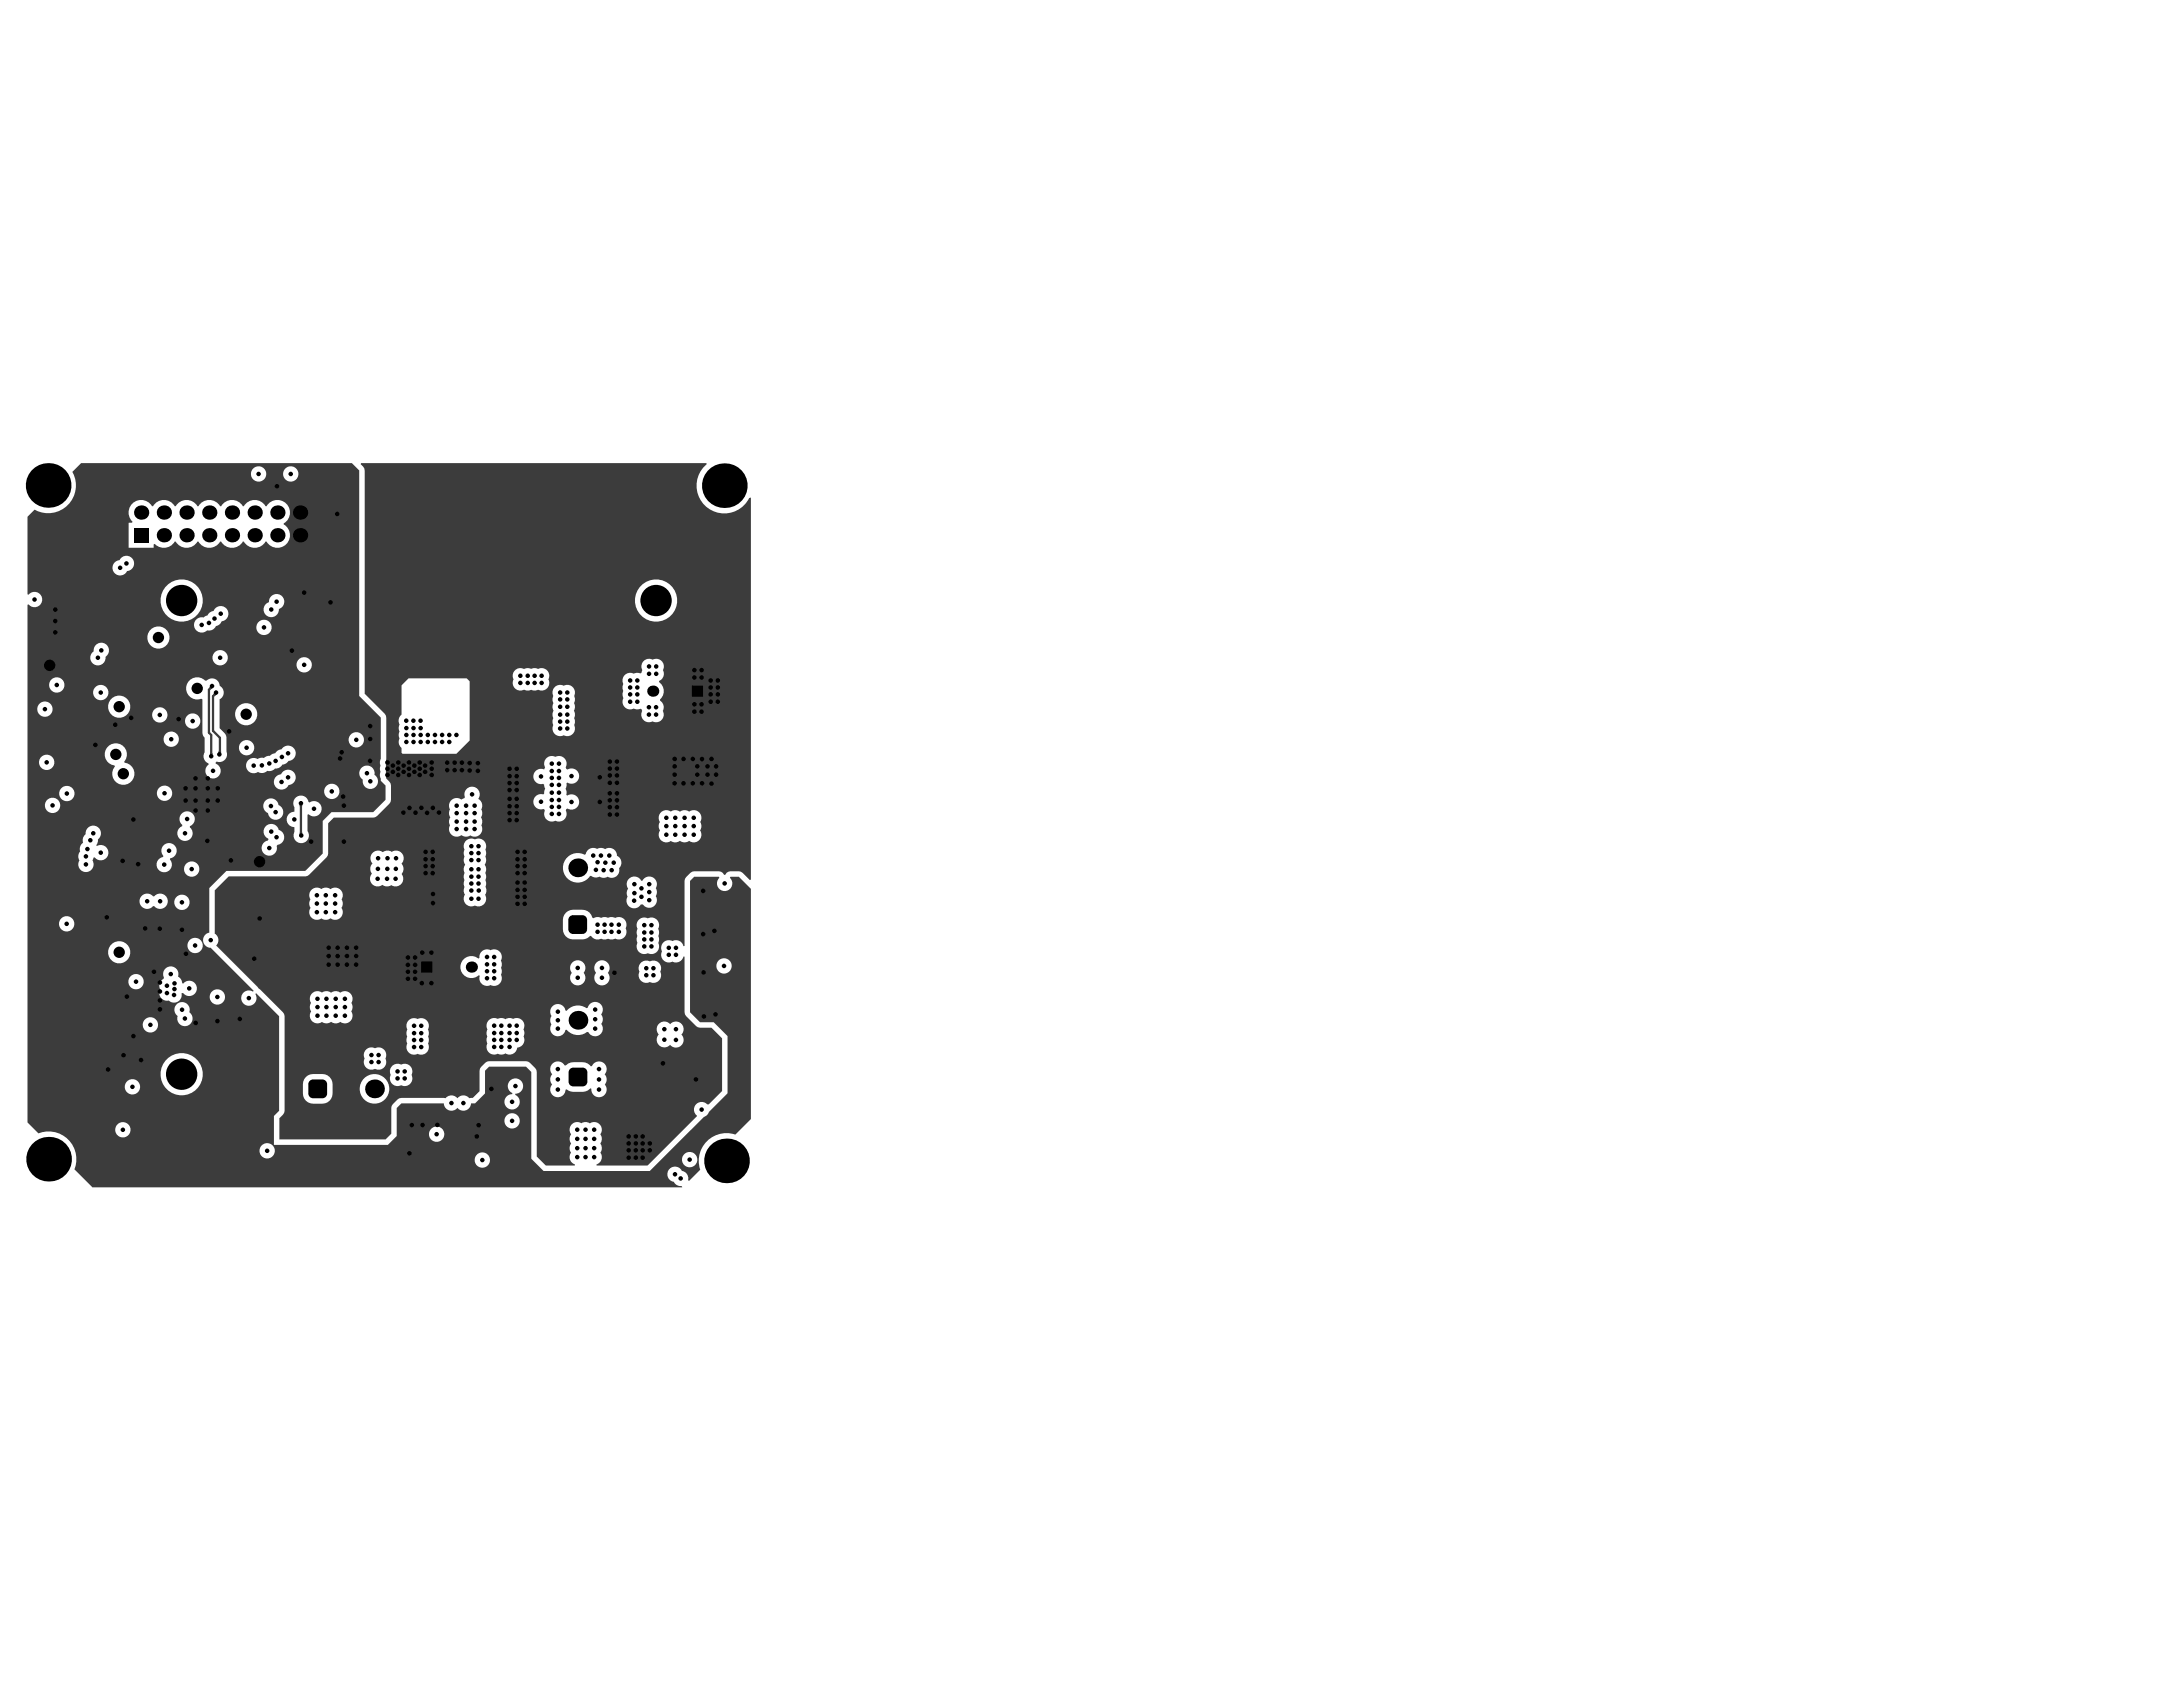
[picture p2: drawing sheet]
<svg xmlns="http://www.w3.org/2000/svg" width="279mm" height="216mm" viewBox="0 0 279 216" stroke-linecap="round" stroke-linejoin="round" font-family="sans-serif">
<g fill="#3c3c3c">
<path d="M26.9 96.4h.3v.2h-.4z"/>
<path d="M28 96.1h.3v.3l-.4-.1z"/>
<path d="M38.3 103h.4v.2h-.3z"/>
<path d="M38.4 106.5h.3v.2h-.4z"/>
<path d="M27.4 88.7l.3 .2-.2 .1-.2-.1z"/>
<path d="M26.9 87.9l.3 .2-.2 .1-.2-.1z"/>
<path d="M46.2 59.3h44.2l.1 .1a3.6 3.6 0 0 0 0 5.5 3.6 3.6 0 0 0 5.4-1.2h.2v48.9h-.1l-.9-.9a2.2 2.2 0 0 0-1.9-.1l-.4 .4-.1-.1a.77 .77 0 0 0-.7-.4h-3.2a1.65 1.65 0 0 0-1.2 1.2v8.4h-.1a.97 .97 0 0 0-1.4-.7 .97 .97 0 0 0-1.2 .2 .97 .97 0 0 0-.2 1.1 .97 .97 0 0 0 .2 1.2 .97 .97 0 0 0 1.2 .2 .97 .97 0 0 0 1.4-.7h.1l.1 7.4 1.6 1.7h1.8l1.3 1.4v6.7l-1.7 1.7h-.2a1 1 0 0 0-1.5 .1 1 1 0 0 0 .2 1.4l-6.3 6.4h-6.5l-.1-.2a.97 .97 0 0 0 .5-1.5 .97 .97 0 0 0 0-1.2 .98 .98 0 0 0 0-1.1 .98 .98 0 0 0 0-1.3 .98 .98 0 0 0-1.3-.1 .95 .95 0 0 0-1.1 0 .98 .98 0 0 0-1.2 .1 .98 .98 0 0 0-.1 1.3 .98 .98 0 0 0 0 1.1 .97 .97 0 0 0 0 1.2 .97 .97 0 0 0 .5 1.5v.2h-3.7l-1.2-1.2v-10.8a1.92 1.92 0 0 0-1.4-1.4h-4.7a1.64 1.64 0 0 0-1.2 1.2v2.6l-.9 .9h-.4a.98 .98 0 0 0-1.6 .1 .98 .98 0 0 0-1.5-.1h-5.6a1.77 1.77 0 0 0-1.3 1.3v3.3l-.8 .7h-13.5v-2.7l.4-.5 .2-.4v-12.4l-8.7-8.8a1.01 1.01 0 0 0-.2-1.6v-5.5l1.8-1.7 10-.1 2.7-2.6v-4.1l.7-.8h5.3l2-2v-2.1a1.62 1.62 0 0 0-.6-.9l-.1-.4 .1-.3-.1-1.4 .1-.4v-5.5l-2.7-2.8v-28.6l-.1-.3-.4-.5zM81.3 76.9a2.71 2.71 0 0 0 5.4 0 2.71 2.71 0 0 0-5.4 0zM79.9 86.5a1.35 1.35 0 0 0-.2 1.1v.5a.52 .52 0 0 1 0 .6v.3a.55 .55 0 0 1 0 .7 .98 .98 0 0 0 .4 .9 .98 .98 0 0 0 1 .1 .93 .93 0 0 0 .9 0l.1 .1 .1 .2a.97 .97 0 0 0 .2 1.1 .97 .97 0 0 0 1.1 .2 .97 .97 0 0 0 1.2-.2 .97 .97 0 0 0 .1-1.1 .96 .96 0 0 0-.3-1.3v-.2a1.39 1.39 0 0 0-.2-2.2v-.1a1.07 1.07 0 0 0 .5-1.4 .97 .97 0 0 0-.1-1.2 .97 .97 0 0 0-1.2-.2 .97 .97 0 0 0-1.1 .2 .97 .97 0 0 0-.2 1.2l-.1 .3-.2 .1a.94 .94 0 0 0-.8 0 .97 .97 0 0 0-1.2 .3zM65.8 85.9a.96 .96 0 0 0-.1 1 .97 .97 0 0 0 .2 1.2 .97 .97 0 0 0 1.2 .2 .92 .92 0 0 0 .9 0l.6 .1a.53 .53 0 0 1 .6 0 .98 .98 0 0 0 .9-.4 .98 .98 0 0 0 .1-1.1 .97 .97 0 0 0-.2-1.1 .97 .97 0 0 0-1.1-.2l-.6-.1a.52 .52 0 0 1-.6 0h-.3a.55 .55 0 0 1-.7 0 .99 .99 0 0 0-.9 .4zM70.9 88a1.31 1.31 0 0 0-.1 1.1 .94 .94 0 0 0 0 .9 .92 .92 0 0 0 .1 1 1.36 1.36 0 0 0-.1 1l-.1 .5a.52 .52 0 0 1 0 .6 .98 .98 0 0 0 .4 .9 .98 .98 0 0 0 1.1 .1 1.02 1.02 0 0 0 1.1-.2 1.02 1.02 0 0 0 .2-1.2 .94 .94 0 0 0 0-.8 .92 .92 0 0 0-.1-.9 .92 .92 0 0 0 .1-1 .92 .92 0 0 0 0-.9 .97 .97 0 0 0-.2-1.2 .97 .97 0 0 0-1.1-.1 .97 .97 0 0 0-1.3 .2zM52.3 86.8l-.9 .9v3.8a.97 .97 0 0 0-.3 1.2 .92 .92 0 0 0 0 .9l-.1 .6a.53 .53 0 0 1 0 .6 .97 .97 0 0 0 .4 .9v.6l.1 .2h6.9l1.7-1.7v-7.6l-.4-.4zM69.8 97.1a.96 .96 0 0 0 0 1.1l-.1 .2a1 1 0 0 0-1.4 .9 1 1 0 0 0 1.2 1l.1 .1a1.57 1.57 0 0 1-.1 1.3 .98 .98 0 0 0-1.2 .9 .98 .98 0 0 0 1.3 .9l.1 .3a.98 .98 0 0 0 .2 1.1 .98 .98 0 0 0 1.2 .1 .97 .97 0 0 0 1.1-.1 .97 .97 0 0 0 .2-1.2l.1-.2h.1a.98 .98 0 0 0 1.5-.9 .98 .98 0 0 0-1.5-.8l-.1-.1v-.4a.57 .57 0 0 1 0-.7v-.4l.1-.1a.98 .98 0 0 0 1.5-.8 .98 .98 0 0 0-1.5-.8l-.1-.1-.1-.2a.97 .97 0 0 0-.2-1.2 .97 .97 0 0 0-1.1-.1 .97 .97 0 0 0-1.3 .2zM57.7 102.5a.96 .96 0 0 0-.1 1.1 .93 .93 0 0 0 0 1 .94 .94 0 0 0 0 1 .98 .98 0 0 0 .2 1.2 .98 .98 0 0 0 1.3 .1 .97 .97 0 0 0 1.1 0 .98 .98 0 0 0 1.2-.1 .98 .98 0 0 0 .2-1.2 .93 .93 0 0 0 0-1 .94 .94 0 0 0 0-1 .96 .96 0 0 0-.4-1.4 .99 .99 0 0 0-.7-1.5 .99 .99 0 0 0-1 1.3l-.4 .3a.99 .99 0 0 0-1.4 .2zM84.5 104.1a.97 .97 0 0 0 0 1.1 .94 .94 0 0 0 0 1.1 .98 .98 0 0 0 .1 1.2 .98 .98 0 0 0 1.3 .1 .97 .97 0 0 0 1.1 0 .98 .98 0 0 0 1.2 0 .98 .98 0 0 0 1.3-.1 .98 .98 0 0 0 .1-1.2 .95 .95 0 0 0 0-1.1 .98 .98 0 0 0-.1-1.3 .98 .98 0 0 0-1.3 0 .98 .98 0 0 0-1.2 0 .97 .97 0 0 0-1.1 0 .98 .98 0 0 0-1.4 .2zM59.5 107.7a1.31 1.31 0 0 0-.1 1.1v.5a.53 .53 0 0 1 0 .6v.3l.1 .5a.96 .96 0 0 0 0 1 .92 .92 0 0 0 0 .9l-.1 .6a.53 .53 0 0 1 0 .6l.1 .7a.98 .98 0 0 0 .1 1.2 .98 .98 0 0 0 1.2 .2 .97 .97 0 0 0 1.2-.2 .97 .97 0 0 0 .1-1.2 1.14 1.14 0 0 0 .1-1v-.6a.52 .52 0 0 1 0-.6v-.2a.55 .55 0 0 1 0-.7v-.3l-.2-.4a1.35 1.35 0 0 0 .2-1.1v-.6a.52 .52 0 0 1 0-.6 .98 .98 0 0 0-.4-.9 .98 .98 0 0 0-1-.1 .97 .97 0 0 0-1.3 .3zM72.7 109.6a1.89 1.89 0 0 0 0 2.9 1.89 1.89 0 0 0 2.8-.4h.2a.96 .96 0 0 0 1 .1 .94 .94 0 0 0 1.1 0 .97 .97 0 0 0 1.1 0 .97 .97 0 0 0 .3-1.1 .97 .97 0 0 0-.2-1.6 .97 .97 0 0 0-1.6-.8 .94 .94 0 0 0-1-.1 1.04 1.04 0 0 0-1.5 .8 2.18 2.18 0 0 0-2.2 .2zM47.6 109.2a.97 .97 0 0 0 .1 1.3 .96 .96 0 0 0-.1 1.3 .98 .98 0 0 0 0 1.3 .98 .98 0 0 0 1.3 .1 .97 .97 0 0 0 1.2 .1 .98 .98 0 0 0 1.3-.2 .98 .98 0 0 0 0-1.3 .97 .97 0 0 0 0-1.3 .98 .98 0 0 0 0-1.3 .98 .98 0 0 0-1.3-.2 .98 .98 0 0 0-1.1 .1 .99 .99 0 0 0-1.4 .1zM80.4 112.6a.98 .98 0 0 0 0 1.1 .95 .95 0 0 0-.1 1.1 .98 .98 0 0 0 .4 1.3 .98 .98 0 0 0 1.3-.3h.2a1 1 0 0 0 1.4 .2 1 1 0 0 0 .3-1.3 .93 .93 0 0 0 0-1 .98 .98 0 0 0-.3-1.4 .98 .98 0 0 0-1.4 .4h-.1a.98 .98 0 0 0-1.7-.1zM39.8 114a.97 .97 0 0 0-.1 1.1 .94 .94 0 0 0 0 1.1 .98 .98 0 0 0 .2 1.2 .98 .98 0 0 0 1.2 .1 .97 .97 0 0 0 1.2 0 .98 .98 0 0 0 1.3 0 .98 .98 0 0 0 .1-1.3 .95 .95 0 0 0 0-1.1 .98 .98 0 0 0-.1-1.3 .98 .98 0 0 0-1.3 0 .98 .98 0 0 0-1.2 0 .98 .98 0 0 0-1.3 .2zM81.7 117.8a.96 .96 0 0 0-.1 1.1 .92 .92 0 0 0 0 .9h-.1a.94 .94 0 0 0 .1 .9 .97 .97 0 0 0 .2 1.1 .97 .97 0 0 0 1.1 .2 .97 .97 0 0 0 1.2-.2 .97 .97 0 0 0 .1-1.1l.2-.6a.52 .52 0 0 1 0-.6v-.3a.55 .55 0 0 1 0-.7 .98 .98 0 0 0-.5-.9 .98 .98 0 0 0-1-.1 .97 .97 0 0 0-1.2 .3zM72.4 116.8a2.47 2.47 0 0 0-.3 2.5 1.3 1.3 0 0 0 1.2 .9 2.27 2.27 0 0 0 2.2-.4h.2a.96 .96 0 0 0 1.2 .3l.6 .1a.52 .52 0 0 1 .6 0h.3a.55 .55 0 0 1 .7 0 .98 .98 0 0 0 .9-.4 .98 .98 0 0 0 .1-1 .97 .97 0 0 0-.2-1.2 .97 .97 0 0 0-1.2-.1 .92 .92 0 0 0-.9 0l-.5-.1a.53 .53 0 0 1-.7 0l-.6 .1-.2-.1a1.28 1.28 0 0 0-1.3-1 2.27 2.27 0 0 0-2.1 .4zM59.2 122.9a1.41 1.41 0 0 0 .2 1.9 1.41 1.41 0 0 0 1.9 0l.1 .1a.97 .97 0 0 0 .3 1 .97 .97 0 0 0 1.1 .2 .97 .97 0 0 0 1.1-.2 .97 .97 0 0 0 .2-1.2l.1-.5a.52 .52 0 0 1 0-.7v-.2a.55 .55 0 0 1 0-.7 .98 .98 0 0 0-.4-.9 .98 .98 0 0 0-1-.1 .98 .98 0 0 0-1.4 1l-.2 .1a1.4 1.4 0 0 0-2 .2zM81.9 123.3a1.35 1.35 0 0 0-.1 1.1 .98 .98 0 0 0 .3 1.1 .98 .98 0 0 0 1.1 .2 .97 .97 0 0 0 1.1-.2 .97 .97 0 0 0 .2-1.1 .97 .97 0 0 0-.2-1.2 .97 .97 0 0 0-1.1-.2 .97 .97 0 0 0-1.3 .3zM73.2 123.3a1.09 1.09 0 0 0 0 1.2 1 1 0 0 0 .1 1.4 1 1 0 0 0 1.4-.1 1 1 0 0 0 0-1.3 .99 .99 0 0 0-.2-1.4 .99 .99 0 0 0-1.3 .2zM76.3 123.3a1.09 1.09 0 0 0 0 1.2 1 1 0 0 0 .1 1.4 1 1 0 0 0 1.4-.1 1 1 0 0 0 0-1.3 .99 .99 0 0 0-.2-1.4 .99 .99 0 0 0-1.3 .2zM39.9 127.2a.97 .97 0 0 0-.1 1.2 .94 .94 0 0 0 0 1 .98 .98 0 0 0 .1 1.3 .98 .98 0 0 0 1.3 .1 .97 .97 0 0 0 1.2 0 .98 .98 0 0 0 1.2 0 .98 .98 0 0 0 1.2-.1 .98 .98 0 0 0 .2-1.3 .95 .95 0 0 0 0-1 .98 .98 0 0 0-.2-1.3 .98 .98 0 0 0-1.2-.1 .98 .98 0 0 0-1.2 0 .98 .98 0 0 0-1.2 0 .98 .98 0 0 0-1.3 .2zM70.6 128.9a.97 .97 0 0 0 0 1.1 .95 .95 0 0 0 0 1.1 .98 .98 0 0 0 .4 1.5 .98 .98 0 0 0 1.4-.8h.1a1.96 1.96 0 0 0 2.6 .3h.2a.99 .99 0 0 0 1.4 .4 .99 .99 0 0 0 .3-1.5 1.05 1.05 0 0 0 0-1.2 .98 .98 0 0 0-.4-1.5 .98 .98 0 0 0-1.4 .7h-.1a1.97 1.97 0 0 0-2.6 .4l-.1-.1a.98 .98 0 0 0-.8-.8 .98 .98 0 0 0-1 .4zM62.5 130.7a.96 .96 0 0 0-.1 1 .92 .92 0 0 0 0 .9l-.1 .6a.53 .53 0 0 1 0 .7 .98 .98 0 0 0 .4 .9 .98 .98 0 0 0 1 0 .93 .93 0 0 0 1 0 .97 .97 0 0 0 1.5-.7 1.05 1.05 0 0 0 .8-1.5 .94 .94 0 0 0 0-.9 .97 .97 0 0 0-.2-1.1 .97 .97 0 0 0-1.1-.2 .93 .93 0 0 0-1 0 .93 .93 0 0 0-1 0 .97 .97 0 0 0-1.2 .3zM52.2 130.7a.96 .96 0 0 0-.1 1.1 .92 .92 0 0 0 0 .9l-.1 .5a.53 .53 0 0 1 0 .7 .98 .98 0 0 0 .4 .9 .98 .98 0 0 0 1.1 .1 .97 .97 0 0 0 1.1-.2 .97 .97 0 0 0 .2-1.1l.1-.6a.52 .52 0 0 1 0-.6v-.3a.55 .55 0 0 1 0-.7 .98 .98 0 0 0-.4-.9 .98 .98 0 0 0-1-.1 .97 .97 0 0 0-1.3 .3zM84.2 131.1a.97 .97 0 0 0 .1 1.3 .98 .98 0 0 0 .1 1.4 .98 .98 0 0 0 1.4-.1 .98 .98 0 0 0 1.4 .1 .98 .98 0 0 0 0-1.4 .98 .98 0 0 0 0-1.4 .98 .98 0 0 0-1.4 .1 .98 .98 0 0 0-1.6 0zM46.8 134.4a1.35 1.35 0 0 0-.2 1.1 .98 .98 0 0 0 .3 1.1 .98 .98 0 0 0 1.1 .2 .97 .97 0 0 0 1.1-.2 .97 .97 0 0 0 .2-1.1 .97 .97 0 0 0-.2-1.2 .97 .97 0 0 0-1.1-.1 .97 .97 0 0 0-1.2 .2zM50.1 136.5a1.35 1.35 0 0 0-.1 1.1 .98 .98 0 0 0 .2 1.1 .98 .98 0 0 0 1.1 .2 .97 .97 0 0 0 1.2-.2 .97 .97 0 0 0 .2-1.1 .97 .97 0 0 0-.2-1.2 .97 .97 0 0 0-1.2-.1 .97 .97 0 0 0-1.2 .2zM70.6 136.2a.97 .97 0 0 0 .1 1.3 .96 .96 0 0 0 0 1.3 .98 .98 0 0 0 .3 1.6 .98 .98 0 0 0 1.4-.9l.1-.1a2.49 2.49 0 0 0 2.4 .3l.6-.4h.2a.98 .98 0 0 0 1.3 1.1 .98 .98 0 0 0 .4-1.6v-.1a.97 .97 0 0 0 0-1.2 1 1 0 0 0-.2-1.5 1 1 0 0 0-1.5 .4l-.1 .1a1.24 1.24 0 0 0-1-.6 2.27 2.27 0 0 0-2.1 .4h-.2a.98 .98 0 0 0-1.7-.1zM46 139.4a1.9 1.9 0 0 0 3.8 0 1.9 1.9 0 0 0-3.8 0zM39.1 137.8a2.48 2.48 0 0 0-.3 2.5 1.3 1.3 0 0 0 1.3 .9 2.27 2.27 0 0 0 2.1-.3 2.48 2.48 0 0 0 .3-2.5 1.3 1.3 0 0 0-1.2-.9 2.27 2.27 0 0 0-2.2 .3z"/>
<path d="M3.5 66.1l.9-.9a3.5 3.5 0 0 0 4.3-.6 3.5 3.5 0 0 0 .6-4.2l1.1-1.1h34.6l1 .9v28.9l2.7 2.7v5.3a.93 .93 0 0 0 0 .9l-.1 .3 .1 .5a.94 .94 0 0 0 0 .8v.3l.6 .6v1.9l-1.5 1.5h-5.4l-1.1 1.2v4.1l-2.2 2.3h-10.1l-2.2 2.2v5.7a.98 .98 0 0 0-.8 1 .98 .98 0 0 0 1 .9l5.5 5.5-.1 .1a.98 .98 0 0 0-1.5 .7 .98 .98 0 0 0 1.1 1.1 .98 .98 0 0 0 .7-1.5l.1-.1 2.9 3v12.1l-.6 .6v3.7h14.5l1.2-1.1v-3.6l.6-.6h5.4a.98 .98 0 0 0 .7 .9 .98 .98 0 0 0 1-.3 .98 .98 0 0 0 1.1 .3 .98 .98 0 0 0 .7-.9h.5l1.3-1.3v-2.9l.5-.5h4.7l.7 .7v11.1l1.6 1.6h13.6l7-7a.94 .94 0 0 0 .5-.6l2.4-2.4v-7.3l-1.8-1.8h-1.7l-1.3-1.2v-16.9l.5-.5h3.2l.1 .1a.98 .98 0 0 0-.1 1.4 .98 .98 0 0 0 1.4 0 .98 .98 0 0 0 0-1.4l.1-.1h1.1l1.5 1.6v29.4l-2 2a3.5 3.5 0 0 0-3.6 .9 3.5 3.5 0 0 0-.9 3.6l-1.4 1.4h-.1a.97 .97 0 0 0-.8-1.3 .98 .98 0 0 0-1.7-.1 .98 .98 0 0 0 .6 1.6 1.1 1.1 0 0 0 1.1 .5v.2h-75.5l-2.3-2.3a3.5 3.5 0 0 0-.8-3.9 3.5 3.5 0 0 0-3.8-.8l-1.4-1.4v-66.2h.2a.98 .98 0 0 0 1.4 0 .98 .98 0 0 0 0-1.4 .98 .98 0 0 0-1.4 .1h-.2zM36.2 60.7a1 1 0 0 0 2 0 1 1 0 0 0-2 0zM32.1 60.7a1 1 0 0 0 2 0 1 1 0 0 0-2 0zM16.8 64.6a1.59 1.59 0 0 0 .2 2.2l-.1 .1h-.4v3.2h3.2v-.4l.1-.1a1.58 1.58 0 0 0 2.6-.3h.1a1.59 1.59 0 0 0 2.8 0h.1a1.59 1.59 0 0 0 2.8 0h.1a1.59 1.59 0 0 0 2.8 0h.1a1.59 1.59 0 0 0 2.8 0h.1a1.6 1.6 0 0 0 2.5 .3 1.6 1.6 0 0 0-.3-2.5v-.1a1.6 1.6 0 0 0 .3-2.5 1.6 1.6 0 0 0-2.5 .3h-.1a1.59 1.59 0 0 0-2.8 0h-.1a1.59 1.59 0 0 0-2.8 0h-.1a1.59 1.59 0 0 0-2.8 0h-.1a1.59 1.59 0 0 0-2.8 0h-.1a1.59 1.59 0 0 0-2.8 0h-.2a1.6 1.6 0 0 0-2.6-.2zM14.8 71.9a1 1 0 0 0 0 1.6 1 1 0 0 0 1.5-.4 1 1 0 0 0 .7-1.6 1 1 0 0 0-1.8 .2zM34.6 76.4l-.2 .7a.98 .98 0 0 0-.6 1.1 .98 .98 0 0 0 1.1 .8 .98 .98 0 0 0 .8-1.1 .98 .98 0 0 0 .5-1.5 .98 .98 0 0 0-1.6 0zM25 79.4a.98 .98 0 0 0 .2 1.3 .98 .98 0 0 0 1.3 0 .96 .96 0 0 0 1.1-.6 1.02 1.02 0 0 0 .8-.6 .99 .99 0 0 0 .6-1.6 .99 .99 0 0 0-1.7 .3 .97 .97 0 0 0-.7 .6h-.2a.55 .55 0 0 1-.7 .2l-.5 .2zM20.5 76.9a2.75 2.75 0 0 0 5.5 0 2.75 2.75 0 0 0-5.5 0zM32.8 80.3a1 1 0 0 0 2 0 1 1 0 0 0-2 0zM18.9 81.6a1.43 1.43 0 0 0 2.8 0 1.43 1.43 0 0 0-2.8 0zM27.2 84.2a1 1 0 0 0 2 0 1 1 0 0 0-2 0zM12.2 82.6l-.1 .3-.1 .5a1 1 0 0 0 .2 1.7 1 1 0 0 0 1.4-1.1 .99 .99 0 0 0 .1-1.5 .99 .99 0 0 0-1.5 .1zM37.9 85.1a1 1 0 0 0 2 0 1 1 0 0 0-2 0zM6.3 87.7a1 1 0 0 0 2 0 1 1 0 0 0-2 0zM11.9 88.6a1 1 0 0 0 2 0 1 1 0 0 0-2 0zM4.8 90.8a.99 .99 0 0 0 1.9 0 .99 .99 0 0 0-1.9 0zM13.8 90.4a1.45 1.45 0 0 0 2.9 0 1.45 1.45 0 0 0-2.9 0zM19.5 91.5a.99 .99 0 0 0 1.9 0 .99 .99 0 0 0-1.9 0zM30.1 91.4a1.42 1.42 0 0 0 2.8 0 1.42 1.42 0 0 0-2.8 0zM23.7 92.3a.99 .99 0 0 0 1.9 0 .99 .99 0 0 0-1.9 0zM20.9 94.6a1 1 0 0 0 2 0 1 1 0 0 0-2 0zM44.6 94.7a1 1 0 0 0 2 0 1 1 0 0 0-2 0zM30.6 95.7a.99 .99 0 0 0 1.9 0 .99 .99 0 0 0-1.9 0zM31.7 97.4a.98 .98 0 0 0 .1 1.3 .98 .98 0 0 0 1.2 .1 .95 .95 0 0 0 1.2-.2 .93 .93 0 0 0 1-.2 1.25 1.25 0 0 0 1-.5 .94 .94 0 0 0 .7-.5 .98 .98 0 0 0 .8-1.5 .98 .98 0 0 0-1.7 0 .94 .94 0 0 0-.8 .5l-.3 .1a.93 .93 0 0 1-.8 .3 .56 .56 0 0 1-.7 .2l-.4 .1a.97 .97 0 0 0-1.3 .3zM24.4 87a1.42 1.42 0 0 0-.4 1.8 1.42 1.42 0 0 0 1.8 .6l.1 .1v4.3l.1 .4 .2 .2v1.9a.97 .97 0 0 0 .5 1.4v.1a.98 .98 0 0 0-.1 1.6 .98 .98 0 0 0 1.5-.2 .98 .98 0 0 0-.5-1.5v-.1l.1-.1a1.03 1.03 0 0 0 1.1-.3 1.03 1.03 0 0 0 .2-1.1v-1.7a1.58 1.58 0 0 0-.9-1.2v-3.7a.97 .97 0 0 0 0-1.7 .97 .97 0 0 0-.6-.9 .97 .97 0 0 0-1.1 .2h-.2a1.4 1.4 0 0 0-1.8-.1zM5 97.6a1 1 0 0 0 2 0 1 1 0 0 0-2 0zM13.7 95.7a1.42 1.42 0 0 0 1 2.3v.1a1.42 1.42 0 0 0 .4 2.2 1.42 1.42 0 0 0 2-.8 1.42 1.42 0 0 0-1.2-1.9v-.1a1.42 1.42 0 0 0-.2-2.1 1.42 1.42 0 0 0-2 .3zM46.2 98.4a.97 .97 0 0 0 .2 1.4 .98 .98 0 0 0 1.4 1.1 .98 .98 0 0 0 .1-1.7 .98 .98 0 0 0-.5-1.1 .98 .98 0 0 0-1.2 .3zM35.3 99.5a1.01 1.01 0 0 0 .3 1.4 1.01 1.01 0 0 0 1.4-.4 1 1 0 0 0 .6-1.7 1 1 0 0 0-1.7 .3l-.2 .1zM41.5 101.3a.99 .99 0 0 0 1.9 0 .99 .99 0 0 0-1.9 0zM20.1 101.5a.99 .99 0 0 0 1.9 0 .99 .99 0 0 0-1.9 0zM7.6 101.6a.99 .99 0 0 0 1.9 0 .99 .99 0 0 0-1.9 0zM5.7 103.1a1 1 0 0 0 2 0 1 1 0 0 0-2 0zM37.7 102.2a.96 .96 0 0 0 0 1.1v.6a.98 .98 0 0 0-1 1 .98 .98 0 0 0 1 .9v.7a.98 .98 0 0 0 .9 1.4 .98 .98 0 0 0 .8-1.5v-2.1l.1-.1a.99 .99 0 0 0 1.4 0 .99 .99 0 0 0 0-1.4 .99 .99 0 0 0-1.3-.1l-.1-.1a1 1 0 0 0-.7-.8 1 1 0 0 0-1.1 .4zM33.9 102.6a.99 .99 0 0 0 .4 1.5 .99 .99 0 0 0 1.6 .6 .99 .99 0 0 0-.2-1.7 .99 .99 0 0 0-.8-.8 .99 .99 0 0 0-1 .4zM23.2 104.2a.98 .98 0 0 0 .1 1.4v.1a.98 .98 0 0 0-.5 1.5 .98 .98 0 0 0 1.5 .2 .98 .98 0 0 0 0-1.5v-.2a.98 .98 0 0 0 .4-1.5 .98 .98 0 0 0-1.5 0zM33.9 105.8a1.08 1.08 0 0 0 .5 1.6l-.1 .2a.98 .98 0 0 0-.8 1.1 .98 .98 0 0 0 1.2 .8 .98 .98 0 0 0 .7-1.2l.1-.2a.98 .98 0 0 0 .9-.9 .98 .98 0 0 0-.7-1 .98 .98 0 0 0-.8-.7 .98 .98 0 0 0-1 .3zM11.2 106l-.2 .3v.5a1.16 1.16 0 0 0-.4 1.1 1.16 1.16 0 0 0-.4 1.1 .96 .96 0 0 0 0 1.1 .98 .98 0 0 0 .8 1.5 .98 .98 0 0 0 .8-1.5l.2-.3 .1-.1a.99 .99 0 0 0 1.3 .3 .99 .99 0 0 0 .3-1.4 .99 .99 0 0 0-1.3-.3l-.1-.1 .2-.3v-.5a.99 .99 0 0 0 .1-1.5 .99 .99 0 0 0-1.4 .1zM20.9 108.3a1.08 1.08 0 0 0 0 1.3v.1a.99 .99 0 0 0-.7 1.3 .99 .99 0 0 0 1.4 .5 .99 .99 0 0 0 .2-1.6v-.1a.98 .98 0 0 0 .7-1.4 .98 .98 0 0 0-1.6-.1zM23.5 111.2a1 1 0 0 0 2 0 1 1 0 0 0-2 0zM18.1 114.7a1.01 1.01 0 0 0 .2 1.4 1.01 1.01 0 0 0 1.4-.1 1.01 1.01 0 0 0 1.5 .1 1.01 1.01 0 0 0 0-1.5 1.01 1.01 0 0 0-1.5 .1 1.06 1.06 0 0 0-1.6 0zM22.3 115.5a1 1 0 0 0 2 0 1 1 0 0 0-2 0zM7.5 118.2a1 1 0 0 0 2 0 1 1 0 0 0-2 0zM24 121a1 1 0 0 0 2 0 1 1 0 0 0-2 0zM13.8 121.9a1.45 1.45 0 0 0 2.9 0 1.45 1.45 0 0 0-2.9 0zM91.7 123.6a1 1 0 0 0 2 0 1 1 0 0 0-2 0zM16.4 125.6a1 1 0 0 0 2 0 1 1 0 0 0-2 0zM21.1 124.1a.96 .96 0 0 0-.1 1l-.1 .2a.96 .96 0 0 0-.4 1.3 .97 .97 0 0 0 .1 1.1 .97 .97 0 0 0 1 .3 1.01 1.01 0 0 0 1.2 .2 1.01 1.01 0 0 0 .5-1.1h.1a.98 .98 0 0 0 1.5 .1 .98 .98 0 0 0 0-1.4 .98 .98 0 0 0-1.4 .1l-.2-.1a.93 .93 0 0 0-.5-.8 .98 .98 0 0 0-.5-1.2 .98 .98 0 0 0-1.2 .3zM26.8 127.6a1 1 0 0 0 2 0 1 1 0 0 0-2 0zM22.5 128.6a.98 .98 0 0 0 .2 1.4 .98 .98 0 0 0 .6 1.2 .98 .98 0 0 0 1.2-.4 .98 .98 0 0 0-.3-1.3 .98 .98 0 0 0-.4-1.1 .98 .98 0 0 0-1.3 .2zM18.3 131.2a.99 .99 0 0 0 1.9 0 .99 .99 0 0 0-1.9 0zM16 139.1a.99 .99 0 0 0 1.9 0 .99 .99 0 0 0-1.9 0zM20.5 137.5a2.75 2.75 0 0 0 5.5 0 2.75 2.75 0 0 0-5.5 0zM65.2 138.4a.98 .98 0 0 0 .4 1.5v.1a.99 .99 0 0 0-1.1 1 .99 .99 0 0 0 1.2 .9 .99 .99 0 0 0 .8-1.3l-.6-.6a1 1 0 0 0 1-1.4 1 1 0 0 0-1.7-.2zM64.6 143.4a.99 .99 0 0 0 1.9 0 .99 .99 0 0 0-1.9 0zM14.7 144.6a1 1 0 0 0 2 0 1 1 0 0 0-2 0zM54.9 145.2a1 1 0 0 0 2 0 1 1 0 0 0-2 0zM33.2 147.3a1 1 0 0 0 2 0 1 1 0 0 0-2 0zM87.3 148.4a1 1 0 0 0 2 0 1 1 0 0 0-2 0zM60.7 148.5a1 1 0 0 0 2 0 1 1 0 0 0-2 0z"/>
</g>
<path d="M27.1 87.8l-.4 .5v5.5l.3 .3v2.7M27.7 88.6l-.4 .5v4.4l.8 .9v2.1M38.5 102.8l.1 4.1" fill="none" stroke="#3c3c3c" stroke-width=".29"/>
<g fill="#000">
<path d="M88.6 89.1v.1zM89.9 87.7l.1 .1zM72.9 117.3l.4-.2v.6h-.6zM72.7 118.9h.6v.6a.6 .6 0 0 1-.6-.6zM74.5 118.9h.6a.6 .6 0 0 1-.6 .6zM74.5 117.1a.6 .6 0 0 1 .6 .6h-.6zM39.6 138.3l.5-.1v.6h-.6zM39.5 140h.6v.6a.6 .6 0 0 1-.6-.6zM41.3 138.2a.6 .6 0 0 1 .6 .6h-.6zM41.3 140h.6a.6 .6 0 0 1-.6 .6zM53.9 124.4l.1 .1zM72.9 136.8l.5-.2v.6h-.6z"/>
<path d="M72.8 138.4h.6v.6a.6 .6 0 0 1-.6-.6zM74.6 138.4h.6a.6 .6 0 0 1-.6 .6zM74.6 136.6a.6 .6 0 0 1 .6 .6h-.6z"/>
<circle cx="4.4" cy="76.7" r=".29"/>
<circle cx="6.2" cy="62.1" r="2.86"/>
<circle cx="7.1" cy="79.5" r=".29"/>
<circle cx="7.1" cy="78" r=".29"/>
<circle cx="15.4" cy="72.7" r=".29"/>
<circle cx="16.2" cy="72.1" r=".29"/>
<circle cx="18.1" cy="65.6" r=".91"/>
<circle cx="21" cy="65.6" r=".91"/>
<circle cx="21" cy="68.5" r=".91"/>
<circle cx="23.3" cy="76.9" r="2.01"/>
<circle cx="23.9" cy="65.6" r=".91"/>
<circle cx="23.9" cy="68.5" r=".91"/>
<circle cx="25.8" cy="80" r=".29"/>
<circle cx="26.7" cy="79.7" r=".29"/>
<circle cx="26.8" cy="68.5" r=".91"/>
<circle cx="26.8" cy="65.6" r=".91"/>
<circle cx="27.5" cy="79.2" r=".29"/>
<circle cx="28.3" cy="78.5" r=".29"/>
<circle cx="29.7" cy="65.6" r=".91"/>
<circle cx="29.7" cy="68.5" r=".91"/>
<circle cx="32.6" cy="68.5" r=".91"/>
<circle cx="32.6" cy="65.6" r=".91"/>
<circle cx="33.1" cy="60.7" r=".29"/>
<circle cx="34.7" cy="78" r=".29"/>
<circle cx="35.4" cy="77" r=".29"/>
<circle cx="35.4" cy="62.2" r=".29"/>
<circle cx="35.5" cy="65.6" r=".91"/>
<circle cx="35.5" cy="68.5" r=".91"/>
<circle cx="37.2" cy="60.7" r=".29"/>
<circle cx="38.4" cy="68.5" r=".91"/>
<circle cx="38.4" cy="65.6" r=".91"/>
<circle cx="38.9" cy="75.8" r=".29"/>
<circle cx="42.3" cy="77.1" r=".29"/>
<circle cx="43.2" cy="65.8" r=".29"/>
<circle cx="84" cy="76.9" r="2.01"/>
<circle cx="92.7" cy="62.2" r="2.86"/>
<circle cx="5.7" cy="90.8" r=".29"/>
<circle cx="6" cy="97.6" r=".29"/>
<circle cx="6.4" cy="85.2" r=".73"/>
<circle cx="7.1" cy="80.9" r=".29"/>
<circle cx="7.3" cy="87.7" r=".29"/>
<circle cx="12.2" cy="95.3" r=".29"/>
<circle cx="12.5" cy="84.2" r=".29"/>
<circle cx="12.9" cy="88.6" r=".29"/>
<circle cx="13" cy="83.2" r=".29"/>
<circle cx="14.7" cy="92.7" r=".29"/>
<circle cx="14.8" cy="96.5" r=".73"/>
<circle cx="15.3" cy="90.4" r=".73"/>
<circle cx="15.8" cy="99" r=".73"/>
<circle cx="16.8" cy="91.9" r=".29"/>
<circle cx="20.3" cy="81.6" r=".73"/>
<circle cx="20.5" cy="91.5" r=".29"/>
<circle cx="21.9" cy="94.6" r=".29"/>
<circle cx="22.9" cy="92" r=".29"/>
<circle cx="24.7" cy="92.3" r=".29"/>
<circle cx="25" cy="99.6" r=".29"/>
<circle cx="25.2" cy="88.1" r=".73"/>
<circle cx="26.6" cy="99.6" r=".29"/>
<circle cx="27" cy="96.8" r=".29"/>
<circle cx="27.1" cy="87.8" r=".29"/>
<circle cx="27.3" cy="98.7" r=".29"/>
<circle cx="27.7" cy="88.6" r=".29"/>
<circle cx="28.1" cy="96.5" r=".29"/>
<circle cx="28.2" cy="84.2" r=".29"/>
<circle cx="29.3" cy="93.6" r=".29"/>
<circle cx="31.5" cy="91.4" r=".73"/>
<circle cx="31.6" cy="95.7" r=".29"/>
<circle cx="32.5" cy="98" r=".29"/>
<circle cx="33.5" cy="98" r=".29"/>
<circle cx="33.8" cy="80.3" r=".29"/>
<circle cx="34.5" cy="97.7" r=".29"/>
<circle cx="35.3" cy="97.4" r=".29"/>
<circle cx="36.1" cy="96.9" r=".29"/>
<circle cx="36.9" cy="96.4" r=".29"/>
<circle cx="36.9" cy="99.5" r=".29"/>
<circle cx="37.4" cy="83.3" r=".29"/>
<circle cx="38.9" cy="85.1" r=".29"/>
<circle cx="43.5" cy="97.1" r=".29"/>
<circle cx="43.7" cy="96.3" r=".29"/>
<circle cx="45.6" cy="94.7" r=".29"/>
<circle cx="47" cy="99" r=".29"/>
<circle cx="47.4" cy="97.4" r=".29"/>
<circle cx="47.4" cy="92.9" r=".29"/>
<circle cx="47.4" cy="94.6" r=".29"/>
<circle cx="47.4" cy="100" r=".29"/>
<circle cx="49.6" cy="98.4" r=".29"/>
<circle cx="49.6" cy="99.2" r=".29"/>
<circle cx="49.6" cy="97.6" r=".29"/>
<circle cx="50.3" cy="98" r=".29"/>
<circle cx="50.3" cy="98.8" r=".29"/>
<circle cx="51" cy="98.4" r=".29"/>
<circle cx="51" cy="99.2" r=".29"/>
<circle cx="51" cy="97.6" r=".29"/>
<circle cx="51.7" cy="98" r=".29"/>
<circle cx="51.7" cy="98.8" r=".29"/>
<circle cx="52" cy="92.2" r=".29"/>
<circle cx="52" cy="95" r=".29"/>
<circle cx="52" cy="94.1" r=".29"/>
<circle cx="52" cy="93.2" r=".29"/>
<circle cx="52.3" cy="99.2" r=".29"/>
<circle cx="52.3" cy="98.4" r=".29"/>
<circle cx="52.3" cy="97.6" r=".29"/>
<circle cx="52.9" cy="92.2" r=".29"/>
<circle cx="52.9" cy="95" r=".29"/>
<circle cx="52.9" cy="93.2" r=".29"/>
<circle cx="52.9" cy="94.1" r=".29"/>
<circle cx="53" cy="98" r=".29"/>
<circle cx="53" cy="98.8" r=".29"/>
<circle cx="53.7" cy="98.4" r=".29"/>
<circle cx="53.7" cy="99.2" r=".29"/>
<circle cx="53.7" cy="97.6" r=".29"/>
<circle cx="53.8" cy="92.2" r=".29"/>
<circle cx="53.8" cy="93.2" r=".29"/>
<circle cx="53.8" cy="94.1" r=".29"/>
<circle cx="53.8" cy="95" r=".29"/>
<circle cx="54.4" cy="98" r=".29"/>
<circle cx="54.4" cy="98.8" r=".29"/>
<circle cx="54.8" cy="95" r=".29"/>
<circle cx="54.8" cy="94.1" r=".29"/>
<circle cx="55.3" cy="99.2" r=".29"/>
<circle cx="55.3" cy="98.4" r=".29"/>
<circle cx="55.3" cy="97.6" r=".29"/>
<circle cx="55.7" cy="95" r=".29"/>
<circle cx="55.7" cy="94.1" r=".29"/>
<circle cx="56.6" cy="95" r=".29"/>
<circle cx="56.6" cy="94.1" r=".29"/>
<circle cx="57.2" cy="98.6" r=".29"/>
<circle cx="57.2" cy="97.6" r=".29"/>
<circle cx="57.5" cy="95" r=".29"/>
<circle cx="57.5" cy="94.1" r=".29"/>
<circle cx="58.2" cy="97.6" r=".29"/>
<circle cx="58.2" cy="98.6" r=".29"/>
<circle cx="58.4" cy="94.1" r=".29"/>
<circle cx="59.1" cy="97.6" r=".29"/>
<circle cx="59.1" cy="98.6" r=".29"/>
<circle cx="60.1" cy="97.6" r=".29"/>
<circle cx="60.1" cy="98.6" r=".29"/>
<circle cx="61.2" cy="97.7" r=".29"/>
<circle cx="61.2" cy="98.7" r=".29"/>
<circle cx="65.2" cy="99.3" r=".29"/>
<circle cx="65.2" cy="98.4" r=".29"/>
<circle cx="66.1" cy="99.3" r=".29"/>
<circle cx="66.1" cy="98.4" r=".29"/>
<circle cx="66.6" cy="87.4" r=".29"/>
<circle cx="66.6" cy="86.5" r=".29"/>
<circle cx="67.5" cy="87.4" r=".29"/>
<circle cx="67.5" cy="86.5" r=".29"/>
<circle cx="68.4" cy="87.4" r=".29"/>
<circle cx="68.4" cy="86.5" r=".29"/>
<circle cx="69.2" cy="99.4" r=".29"/>
<circle cx="69.3" cy="87.4" r=".29"/>
<circle cx="69.3" cy="86.5" r=".29"/>
<circle cx="70.6" cy="97.7" r=".29"/>
<circle cx="70.6" cy="98.7" r=".29"/>
<circle cx="70.6" cy="99.6" r=".29"/>
<circle cx="71.5" cy="98.7" r=".29"/>
<circle cx="71.5" cy="97.7" r=".29"/>
<circle cx="71.5" cy="99.6" r=".29"/>
<circle cx="71.7" cy="91.5" r=".29"/>
<circle cx="71.7" cy="89.5" r=".29"/>
<circle cx="71.7" cy="92.3" r=".29"/>
<circle cx="71.7" cy="88.6" r=".29"/>
<circle cx="71.7" cy="93.2" r=".29"/>
<circle cx="71.7" cy="90.5" r=".29"/>
<circle cx="72.6" cy="91.5" r=".29"/>
<circle cx="72.6" cy="89.5" r=".29"/>
<circle cx="72.6" cy="88.6" r=".29"/>
<circle cx="72.6" cy="92.3" r=".29"/>
<circle cx="72.6" cy="93.2" r=".29"/>
<circle cx="72.6" cy="90.5" r=".29"/>
<circle cx="73.1" cy="99.3" r=".29"/>
<circle cx="76.8" cy="99.5" r=".29"/>
<circle cx="78.1" cy="99.2" r=".29"/>
<circle cx="78.1" cy="97.5" r=".29"/>
<circle cx="78.1" cy="98.4" r=".29"/>
<circle cx="79" cy="99.2" r=".29"/>
<circle cx="79" cy="97.5" r=".29"/>
<circle cx="79" cy="98.4" r=".29"/>
<circle cx="80.7" cy="88" r=".29"/>
<circle cx="80.7" cy="89.8" r=".29"/>
<circle cx="80.7" cy="88.9" r=".29"/>
<circle cx="80.7" cy="87.1" r=".29"/>
<circle cx="81.6" cy="88.9" r=".29"/>
<circle cx="81.6" cy="88" r=".29"/>
<circle cx="81.6" cy="89.8" r=".29"/>
<circle cx="81.6" cy="87.1" r=".29"/>
<circle cx="83.1" cy="91.5" r=".29"/>
<circle cx="83.1" cy="90.5" r=".29"/>
<circle cx="83.1" cy="86.2" r=".29"/>
<circle cx="83.1" cy="85.3" r=".29"/>
<circle cx="83.5" cy="88.5" r=".71"/>
<circle cx="84" cy="91.5" r=".29"/>
<circle cx="84" cy="90.5" r=".29"/>
<circle cx="84" cy="86.2" r=".29"/>
<circle cx="84" cy="85.3" r=".29"/>
<circle cx="86.3" cy="99.1" r=".29"/>
<circle cx="86.3" cy="98.1" r=".29"/>
<circle cx="86.4" cy="97.1" r=".29"/>
<circle cx="87.5" cy="97.1" r=".29"/>
<circle cx="88.7" cy="97.1" r=".29"/>
<circle cx="88.9" cy="90.1" r=".29"/>
<circle cx="88.9" cy="86.7" r=".29"/>
<circle cx="88.9" cy="85.8" r=".29"/>
<circle cx="88.9" cy="91.1" r=".29"/>
<circle cx="89.2" cy="99.1" r=".29"/>
<circle cx="89.2" cy="98.1" r=".29"/>
<circle cx="89.8" cy="90.1" r=".29"/>
<circle cx="89.8" cy="86.7" r=".29"/>
<circle cx="89.8" cy="85.8" r=".29"/>
<circle cx="89.8" cy="91.1" r=".29"/>
<circle cx="89.8" cy="97.1" r=".29"/>
<circle cx="90.6" cy="99.1" r=".29"/>
<circle cx="90.6" cy="98.1" r=".29"/>
<circle cx="91" cy="88.9" r=".29"/>
<circle cx="91" cy="89.8" r=".29"/>
<circle cx="91" cy="88" r=".29"/>
<circle cx="91" cy="87.1" r=".29"/>
<circle cx="91.1" cy="97.1" r=".29"/>
<circle cx="91.6" cy="99.1" r=".29"/>
<circle cx="91.6" cy="98.1" r=".29"/>
<circle cx="91.9" cy="88" r=".29"/>
<circle cx="91.9" cy="88.9" r=".29"/>
<circle cx="91.9" cy="89.8" r=".29"/>
<circle cx="91.9" cy="87.1" r=".29"/>
<circle cx="6.7" cy="103.1" r=".29"/>
<circle cx="8.5" cy="118.2" r=".29"/>
<circle cx="8.6" cy="101.6" r=".29"/>
<circle cx="11" cy="110.6" r=".29"/>
<circle cx="11" cy="109.6" r=".29"/>
<circle cx="11.2" cy="108.7" r=".29"/>
<circle cx="11.6" cy="107.5" r=".29"/>
<circle cx="11.9" cy="106.6" r=".29"/>
<circle cx="12.9" cy="109.1" r=".29"/>
<circle cx="13.7" cy="117.4" r=".29"/>
<circle cx="15.7" cy="110.2" r=".29"/>
<circle cx="17.1" cy="104.9" r=".29"/>
<circle cx="17.7" cy="110.6" r=".29"/>
<circle cx="18.6" cy="118.8" r=".29"/>
<circle cx="18.8" cy="115.3" r=".29"/>
<circle cx="20.5" cy="118.9" r=".29"/>
<circle cx="20.5" cy="115.3" r=".29"/>
<circle cx="21" cy="110.7" r=".29"/>
<circle cx="21.1" cy="101.5" r=".29"/>
<circle cx="21.6" cy="108.9" r=".29"/>
<circle cx="23.3" cy="119" r=".29"/>
<circle cx="23.3" cy="115.5" r=".29"/>
<circle cx="23.7" cy="106.6" r=".29"/>
<circle cx="23.8" cy="102.5" r=".29"/>
<circle cx="23.8" cy="100.9" r=".29"/>
<circle cx="23.9" cy="104.8" r=".29"/>
<circle cx="24.5" cy="111.2" r=".29"/>
<circle cx="25" cy="102.5" r=".29"/>
<circle cx="25" cy="100.9" r=".29"/>
<circle cx="25" cy="103.7" r=".29"/>
<circle cx="26.5" cy="107.6" r=".29"/>
<circle cx="26.6" cy="102.5" r=".29"/>
<circle cx="26.6" cy="100.9" r=".29"/>
<circle cx="26.6" cy="103.7" r=".29"/>
<circle cx="27.9" cy="102.5" r=".29"/>
<circle cx="27.9" cy="100.9" r=".29"/>
<circle cx="29.6" cy="110.1" r=".29"/>
<circle cx="33.2" cy="110.3" r=".73"/>
<circle cx="33.2" cy="117.5" r=".29"/>
<circle cx="34.5" cy="108.5" r=".29"/>
<circle cx="34.7" cy="103.2" r=".29"/>
<circle cx="34.7" cy="106.4" r=".29"/>
<circle cx="35.3" cy="103.9" r=".29"/>
<circle cx="35.4" cy="107.1" r=".29"/>
<circle cx="36" cy="100.1" r=".29"/>
<circle cx="37.7" cy="104.9" r=".29"/>
<circle cx="38.5" cy="102.8" r=".29"/>
<circle cx="38.6" cy="106.9" r=".29"/>
<circle cx="39.8" cy="107.7" r=".29"/>
<circle cx="40.2" cy="103.5" r=".29"/>
<circle cx="40.6" cy="116.7" r=".29"/>
<circle cx="40.6" cy="115.6" r=".29"/>
<circle cx="40.6" cy="114.6" r=".29"/>
<circle cx="41.7" cy="116.7" r=".29"/>
<circle cx="41.7" cy="115.6" r=".29"/>
<circle cx="41.7" cy="114.6" r=".29"/>
<circle cx="42.5" cy="101.3" r=".29"/>
<circle cx="42.9" cy="116.7" r=".29"/>
<circle cx="42.9" cy="114.6" r=".29"/>
<circle cx="42.9" cy="115.6" r=".29"/>
<circle cx="43.9" cy="101.9" r=".29"/>
<circle cx="44" cy="103.1" r=".29"/>
<circle cx="44" cy="107.7" r=".29"/>
<circle cx="48.3" cy="112.5" r=".29"/>
<circle cx="48.4" cy="111.2" r=".29"/>
<circle cx="48.4" cy="109.8" r=".29"/>
<circle cx="49.5" cy="112.5" r=".29"/>
<circle cx="49.6" cy="111.2" r=".29"/>
<circle cx="49.6" cy="109.8" r=".29"/>
<circle cx="50.6" cy="112.5" r=".29"/>
<circle cx="50.7" cy="111.2" r=".29"/>
<circle cx="50.7" cy="109.8" r=".29"/>
<circle cx="51.6" cy="104" r=".29"/>
<circle cx="52.4" cy="103.4" r=".29"/>
<circle cx="53.2" cy="104" r=".29"/>
<circle cx="53.9" cy="103.4" r=".29"/>
<circle cx="54.5" cy="111.7" r=".29"/>
<circle cx="54.5" cy="110.8" r=".29"/>
<circle cx="54.5" cy="110" r=".29"/>
<circle cx="54.5" cy="109" r=".29"/>
<circle cx="54.7" cy="104" r=".29"/>
<circle cx="55.4" cy="111.7" r=".29"/>
<circle cx="55.4" cy="110.8" r=".29"/>
<circle cx="55.4" cy="110" r=".29"/>
<circle cx="55.4" cy="109" r=".29"/>
<circle cx="55.4" cy="103.4" r=".29"/>
<circle cx="55.4" cy="114.4" r=".29"/>
<circle cx="55.4" cy="115.6" r=".29"/>
<circle cx="56.2" cy="104" r=".29"/>
<circle cx="58.4" cy="105.1" r=".29"/>
<circle cx="58.4" cy="104.1" r=".29"/>
<circle cx="58.4" cy="103.1" r=".29"/>
<circle cx="58.4" cy="106.1" r=".29"/>
<circle cx="59.7" cy="104.1" r=".29"/>
<circle cx="59.7" cy="105.1" r=".29"/>
<circle cx="59.7" cy="103.1" r=".29"/>
<circle cx="59.7" cy="106.1" r=".29"/>
<circle cx="60.3" cy="109.2" r=".29"/>
<circle cx="60.3" cy="108.3" r=".29"/>
<circle cx="60.3" cy="114" r=".29"/>
<circle cx="60.3" cy="111.2" r=".29"/>
<circle cx="60.3" cy="113.1" r=".29"/>
<circle cx="60.3" cy="112.2" r=".29"/>
<circle cx="60.3" cy="110.1" r=".29"/>
<circle cx="60.3" cy="115" r=".29"/>
<circle cx="60.4" cy="101.7" r=".29"/>
<circle cx="60.7" cy="105.1" r=".29"/>
<circle cx="60.7" cy="104.1" r=".29"/>
<circle cx="60.7" cy="103.1" r=".29"/>
<circle cx="60.7" cy="106.1" r=".29"/>
<circle cx="61.2" cy="109.2" r=".29"/>
<circle cx="61.2" cy="108.3" r=".29"/>
<circle cx="61.2" cy="111.2" r=".29"/>
<circle cx="61.2" cy="112.2" r=".29"/>
<circle cx="61.2" cy="113.1" r=".29"/>
<circle cx="61.2" cy="115" r=".29"/>
<circle cx="61.2" cy="110.1" r=".29"/>
<circle cx="61.3" cy="114" r=".29"/>
<circle cx="65.2" cy="103.2" r=".29"/>
<circle cx="65.2" cy="100.2" r=".29"/>
<circle cx="65.2" cy="101.1" r=".29"/>
<circle cx="65.2" cy="105" r=".29"/>
<circle cx="65.2" cy="102.2" r=".29"/>
<circle cx="65.2" cy="104.1" r=".29"/>
<circle cx="66.1" cy="103.2" r=".29"/>
<circle cx="66.1" cy="100.2" r=".29"/>
<circle cx="66.1" cy="101.1" r=".29"/>
<circle cx="66.1" cy="105" r=".29"/>
<circle cx="66.1" cy="102.2" r=".29"/>
<circle cx="66.1" cy="104.1" r=".29"/>
<circle cx="66.2" cy="111.7" r=".29"/>
<circle cx="66.2" cy="110.8" r=".29"/>
<circle cx="66.2" cy="113.9" r=".29"/>
<circle cx="66.2" cy="110" r=".29"/>
<circle cx="66.2" cy="114.8" r=".29"/>
<circle cx="66.2" cy="115.7" r=".29"/>
<circle cx="66.2" cy="109" r=".29"/>
<circle cx="66.2" cy="113" r=".29"/>
<circle cx="67.2" cy="111.7" r=".29"/>
<circle cx="67.2" cy="113.9" r=".29"/>
<circle cx="67.2" cy="114.8" r=".29"/>
<circle cx="67.2" cy="110.8" r=".29"/>
<circle cx="67.2" cy="110" r=".29"/>
<circle cx="67.2" cy="109" r=".29"/>
<circle cx="67.2" cy="115.7" r=".29"/>
<circle cx="67.2" cy="113" r=".29"/>
<circle cx="69.2" cy="102.6" r=".29"/>
<circle cx="70.6" cy="101.4" r=".29"/>
<circle cx="70.6" cy="102.4" r=".29"/>
<circle cx="70.6" cy="103.3" r=".29"/>
<circle cx="70.6" cy="104.2" r=".29"/>
<circle cx="70.6" cy="100.5" r=".29"/>
<circle cx="71.5" cy="101.4" r=".29"/>
<circle cx="71.5" cy="102.4" r=".29"/>
<circle cx="71.5" cy="103.3" r=".29"/>
<circle cx="71.5" cy="104.2" r=".29"/>
<circle cx="71.5" cy="100.5" r=".29"/>
<circle cx="73.1" cy="102.6" r=".29"/>
<circle cx="73.9" cy="111.1" r="1.2"/>
<circle cx="75.9" cy="109.5" r=".29"/>
<circle cx="76.3" cy="111.3" r=".29"/>
<circle cx="76.5" cy="110.3" r=".29"/>
<circle cx="76.5" cy="119.3" r=".29"/>
<circle cx="76.5" cy="118.3" r=".29"/>
<circle cx="76.8" cy="102.6" r=".29"/>
<circle cx="76.9" cy="109.5" r=".29"/>
<circle cx="77.3" cy="111.4" r=".29"/>
<circle cx="77.4" cy="119.3" r=".29"/>
<circle cx="77.4" cy="118.3" r=".29"/>
<circle cx="77.5" cy="110.4" r=".29"/>
<circle cx="78" cy="109.5" r=".29"/>
<circle cx="78.1" cy="100.2" r=".29"/>
<circle cx="78.1" cy="103.3" r=".29"/>
<circle cx="78.1" cy="102.4" r=".29"/>
<circle cx="78.1" cy="101.5" r=".29"/>
<circle cx="78.1" cy="104.2" r=".29"/>
<circle cx="78.3" cy="119.3" r=".29"/>
<circle cx="78.3" cy="118.3" r=".29"/>
<circle cx="78.3" cy="111.4" r=".29"/>
<circle cx="78.6" cy="110.4" r=".29"/>
<circle cx="79" cy="102.4" r=".29"/>
<circle cx="79" cy="100.2" r=".29"/>
<circle cx="79" cy="103.3" r=".29"/>
<circle cx="79" cy="101.5" r=".29"/>
<circle cx="79" cy="104.2" r=".29"/>
<circle cx="79.2" cy="119.3" r=".29"/>
<circle cx="79.2" cy="118.3" r=".29"/>
<circle cx="81.2" cy="115.3" r=".29"/>
<circle cx="81.2" cy="114.3" r=".29"/>
<circle cx="81.2" cy="113.2" r=".29"/>
<circle cx="82.1" cy="113.7" r=".29"/>
<circle cx="82.1" cy="114.8" r=".29"/>
<circle cx="82.5" cy="119.3" r=".29"/>
<circle cx="82.5" cy="118.4" r=".29"/>
<circle cx="83.1" cy="115.2" r=".29"/>
<circle cx="83.1" cy="113.2" r=".29"/>
<circle cx="83.1" cy="114.2" r=".29"/>
<circle cx="83.4" cy="119.3" r=".29"/>
<circle cx="83.4" cy="118.4" r=".29"/>
<circle cx="85.3" cy="106.8" r=".29"/>
<circle cx="85.3" cy="105.7" r=".29"/>
<circle cx="85.3" cy="104.7" r=".29"/>
<circle cx="86.3" cy="100.2" r=".29"/>
<circle cx="86.4" cy="106.8" r=".29"/>
<circle cx="86.4" cy="105.7" r=".29"/>
<circle cx="86.4" cy="104.7" r=".29"/>
<circle cx="87.5" cy="100.2" r=".29"/>
<circle cx="87.6" cy="106.8" r=".29"/>
<circle cx="87.6" cy="105.7" r=".29"/>
<circle cx="87.6" cy="104.7" r=".29"/>
<circle cx="88.7" cy="100.2" r=".29"/>
<circle cx="88.8" cy="106.8" r=".29"/>
<circle cx="88.8" cy="105.7" r=".29"/>
<circle cx="88.8" cy="104.7" r=".29"/>
<circle cx="89.9" cy="100.2" r=".29"/>
<circle cx="90" cy="119.5" r=".29"/>
<circle cx="90" cy="114" r=".29"/>
<circle cx="91.1" cy="100.3" r=".29"/>
<circle cx="91.4" cy="119.1" r=".29"/>
<circle cx="92.7" cy="113.1" r=".29"/>
<circle cx="13.8" cy="136.9" r=".29"/>
<circle cx="15.3" cy="121.9" r=".73"/>
<circle cx="15.8" cy="135" r=".29"/>
<circle cx="16.2" cy="127.5" r=".29"/>
<circle cx="16.9" cy="139.1" r=".29"/>
<circle cx="17.1" cy="132.6" r=".29"/>
<circle cx="17.4" cy="125.6" r=".29"/>
<circle cx="18.1" cy="135.7" r=".29"/>
<circle cx="19.2" cy="131.2" r=".29"/>
<circle cx="19.7" cy="124.4" r=".29"/>
<circle cx="20.5" cy="129.2" r=".29"/>
<circle cx="20.5" cy="128" r=".29"/>
<circle cx="20.5" cy="126.9" r=".29"/>
<circle cx="20.5" cy="125.7" r=".29"/>
<circle cx="21.4" cy="126.2" r=".29"/>
<circle cx="21.4" cy="127.1" r=".29"/>
<circle cx="21.9" cy="124.7" r=".29"/>
<circle cx="22.3" cy="127.3" r=".29"/>
<circle cx="22.3" cy="126.6" r=".29"/>
<circle cx="22.3" cy="125.8" r=".29"/>
<circle cx="23.3" cy="137.5" r="2.01"/>
<circle cx="23.3" cy="129.2" r=".29"/>
<circle cx="23.7" cy="130.3" r=".29"/>
<circle cx="23.8" cy="122.1" r=".29"/>
<circle cx="24.2" cy="126.5" r=".29"/>
<circle cx="25" cy="121" r=".29"/>
<circle cx="25" cy="130.9" r=".29"/>
<circle cx="27" cy="120.3" r=".29"/>
<circle cx="27.8" cy="127.6" r=".29"/>
<circle cx="27.8" cy="130.7" r=".29"/>
<circle cx="30.7" cy="130.4" r=".29"/>
<circle cx="31.9" cy="127.7" r=".29"/>
<circle cx="32.5" cy="122.7" r=".29"/>
<circle cx="40.6" cy="130" r=".29"/>
<circle cx="40.6" cy="127.8" r=".29"/>
<circle cx="40.6" cy="128.9" r=".29"/>
<circle cx="41.8" cy="130" r=".29"/>
<circle cx="41.8" cy="127.8" r=".29"/>
<circle cx="41.8" cy="128.9" r=".29"/>
<circle cx="42.1" cy="121.3" r=".29"/>
<circle cx="42.1" cy="123.5" r=".29"/>
<circle cx="42.1" cy="122.3" r=".29"/>
<circle cx="43" cy="130" r=".29"/>
<circle cx="43" cy="127.8" r=".29"/>
<circle cx="43" cy="128.9" r=".29"/>
<circle cx="43.2" cy="123.5" r=".29"/>
<circle cx="43.2" cy="121.3" r=".29"/>
<circle cx="43.2" cy="122.3" r=".29"/>
<circle cx="44.1" cy="130" r=".29"/>
<circle cx="44.1" cy="127.8" r=".29"/>
<circle cx="44.1" cy="128.9" r=".29"/>
<circle cx="44.4" cy="123.5" r=".29"/>
<circle cx="44.4" cy="121.3" r=".29"/>
<circle cx="44.4" cy="122.3" r=".29"/>
<circle cx="45.6" cy="121.3" r=".29"/>
<circle cx="45.6" cy="123.5" r=".29"/>
<circle cx="45.6" cy="122.3" r=".29"/>
<circle cx="47.5" cy="135.9" r=".29"/>
<circle cx="47.5" cy="135" r=".29"/>
<circle cx="47.9" cy="139.4" r="1.2"/>
<circle cx="48.5" cy="135.9" r=".29"/>
<circle cx="48.5" cy="135" r=".29"/>
<circle cx="50.9" cy="138" r=".29"/>
<circle cx="50.9" cy="137.1" r=".29"/>
<circle cx="51.8" cy="138" r=".29"/>
<circle cx="51.8" cy="137.1" r=".29"/>
<circle cx="52.2" cy="125.3" r=".29"/>
<circle cx="52.2" cy="124.4" r=".29"/>
<circle cx="52.2" cy="123.5" r=".29"/>
<circle cx="52.2" cy="122.5" r=".29"/>
<circle cx="53" cy="132.2" r=".29"/>
<circle cx="53" cy="131.3" r=".29"/>
<circle cx="53" cy="133.1" r=".29"/>
<circle cx="53" cy="134" r=".29"/>
<circle cx="53.1" cy="125.3" r=".29"/>
<circle cx="53.1" cy="124.4" r=".29"/>
<circle cx="53.1" cy="123.5" r=".29"/>
<circle cx="53.1" cy="122.5" r=".29"/>
<circle cx="53.9" cy="131.3" r=".29"/>
<circle cx="53.9" cy="132.2" r=".29"/>
<circle cx="53.9" cy="133.1" r=".29"/>
<circle cx="53.9" cy="134" r=".29"/>
<circle cx="54" cy="125.8" r=".29"/>
<circle cx="54" cy="121.9" r=".29"/>
<circle cx="55.2" cy="125.8" r=".29"/>
<circle cx="55.2" cy="121.9" r=".29"/>
<circle cx="60.3" cy="123.8" r=".71"/>
<circle cx="62.3" cy="123.4" r=".29"/>
<circle cx="62.3" cy="124.3" r=".29"/>
<circle cx="62.3" cy="122.5" r=".29"/>
<circle cx="62.3" cy="125.2" r=".29"/>
<circle cx="62.9" cy="139.4" r=".29"/>
<circle cx="63.2" cy="123.4" r=".29"/>
<circle cx="63.2" cy="122.5" r=".29"/>
<circle cx="63.2" cy="133.1" r=".29"/>
<circle cx="63.2" cy="124.3" r=".29"/>
<circle cx="63.2" cy="131.3" r=".29"/>
<circle cx="63.2" cy="132.2" r=".29"/>
<circle cx="63.2" cy="125.2" r=".29"/>
<circle cx="63.2" cy="134" r=".29"/>
<circle cx="64.2" cy="133.1" r=".29"/>
<circle cx="64.2" cy="132.2" r=".29"/>
<circle cx="64.2" cy="131.3" r=".29"/>
<circle cx="64.2" cy="134" r=".29"/>
<circle cx="65.2" cy="133.1" r=".29"/>
<circle cx="65.2" cy="132.2" r=".29"/>
<circle cx="65.2" cy="131.3" r=".29"/>
<circle cx="65.2" cy="134" r=".29"/>
<circle cx="66" cy="139" r=".29"/>
<circle cx="66.1" cy="133.1" r=".29"/>
<circle cx="66.1" cy="132.2" r=".29"/>
<circle cx="66.1" cy="131.3" r=".29"/>
<circle cx="71.4" cy="131.6" r=".29"/>
<circle cx="71.4" cy="129.5" r=".29"/>
<circle cx="71.4" cy="130.6" r=".29"/>
<circle cx="71.4" cy="138.1" r=".29"/>
<circle cx="71.4" cy="136.8" r=".29"/>
<circle cx="71.4" cy="139.4" r=".29"/>
<circle cx="73.9" cy="123.9" r=".29"/>
<circle cx="73.9" cy="125.1" r=".29"/>
<circle cx="74" cy="130.6" r="1.2"/>
<circle cx="76.2" cy="131.6" r=".29"/>
<circle cx="76.2" cy="129.2" r=".29"/>
<circle cx="76.2" cy="130.4" r=".29"/>
<circle cx="76.7" cy="139.4" r=".29"/>
<circle cx="76.7" cy="138.1" r=".29"/>
<circle cx="76.7" cy="136.8" r=".29"/>
<circle cx="77" cy="125.1" r=".29"/>
<circle cx="77" cy="123.9" r=".29"/>
<circle cx="78.6" cy="124.5" r=".29"/>
<circle cx="82.5" cy="121.1" r=".29"/>
<circle cx="82.5" cy="120.2" r=".29"/>
<circle cx="82.7" cy="124.8" r=".29"/>
<circle cx="82.7" cy="123.9" r=".29"/>
<circle cx="83.4" cy="121.1" r=".29"/>
<circle cx="83.4" cy="120.2" r=".29"/>
<circle cx="83.6" cy="124.8" r=".29"/>
<circle cx="83.6" cy="123.9" r=".29"/>
<circle cx="84.9" cy="136.1" r=".29"/>
<circle cx="85" cy="133.1" r=".29"/>
<circle cx="85" cy="131.7" r=".29"/>
<circle cx="85.6" cy="122.2" r=".29"/>
<circle cx="85.6" cy="121.3" r=".29"/>
<circle cx="86.5" cy="122.2" r=".29"/>
<circle cx="86.5" cy="133.1" r=".29"/>
<circle cx="86.5" cy="121.3" r=".29"/>
<circle cx="86.5" cy="131.7" r=".29"/>
<circle cx="89.1" cy="138.1" r=".29"/>
<circle cx="90.1" cy="124.4" r=".29"/>
<circle cx="90.1" cy="130.1" r=".29"/>
<circle cx="91.6" cy="129.8" r=".29"/>
<circle cx="92.7" cy="123.6" r=".29"/>
<circle cx="6.2" cy="148.4" r="2.86"/>
<circle cx="15.7" cy="144.6" r=".29"/>
<circle cx="34.2" cy="147.3" r=".29"/>
<circle cx="52.4" cy="147.6" r=".29"/>
<circle cx="52.7" cy="144" r=".29"/>
<circle cx="54.1" cy="144" r=".29"/>
<circle cx="55.9" cy="145.2" r=".29"/>
<circle cx="56" cy="144" r=".29"/>
<circle cx="57.8" cy="141.2" r=".29"/>
<circle cx="59.3" cy="141.2" r=".29"/>
<circle cx="61" cy="145.4" r=".29"/>
<circle cx="61.3" cy="144" r=".29"/>
<circle cx="61.7" cy="148.5" r=".29"/>
<circle cx="65.5" cy="141" r=".29"/>
<circle cx="65.5" cy="143.4" r=".29"/>
<circle cx="73.9" cy="146.9" r=".29"/>
<circle cx="73.9" cy="148.1" r=".29"/>
<circle cx="73.9" cy="144.6" r=".29"/>
<circle cx="73.9" cy="145.8" r=".29"/>
<circle cx="74.9" cy="146.9" r=".29"/>
<circle cx="74.9" cy="148.1" r=".29"/>
<circle cx="74.9" cy="144.6" r=".29"/>
<circle cx="74.9" cy="145.8" r=".29"/>
<circle cx="76" cy="146.9" r=".29"/>
<circle cx="76" cy="148.1" r=".29"/>
<circle cx="76" cy="144.6" r=".29"/>
<circle cx="76" cy="145.8" r=".29"/>
<circle cx="80.5" cy="148.2" r=".29"/>
<circle cx="80.5" cy="145.4" r=".29"/>
<circle cx="80.5" cy="146.3" r=".29"/>
<circle cx="80.5" cy="147.2" r=".29"/>
<circle cx="81.4" cy="148.2" r=".29"/>
<circle cx="81.4" cy="145.4" r=".29"/>
<circle cx="81.4" cy="146.3" r=".29"/>
<circle cx="81.4" cy="147.2" r=".29"/>
<circle cx="82.3" cy="148.2" r=".29"/>
<circle cx="82.3" cy="146.3" r=".29"/>
<circle cx="82.3" cy="145.4" r=".29"/>
<circle cx="82.3" cy="147.2" r=".29"/>
<circle cx="83.2" cy="146.3" r=".29"/>
<circle cx="83.2" cy="147.2" r=".29"/>
<circle cx="86.4" cy="150.3" r=".29"/>
<circle cx="87.1" cy="150.8" r=".29"/>
<circle cx="88.3" cy="148.4" r=".29"/>
<circle cx="89.8" cy="142" r=".29"/>
<circle cx="93" cy="148.6" r="2.86"/>
</g>
<g fill="#000">
<path d="M17.2 67.6h1.8v1.8h-1.8z" fill-rule="evenodd"/>
<path d="M88.6 87.8l1.3-.1 .1 1.4-1.4 .1z" fill-rule="evenodd"/>
<path d="M72.7 117.7l.6-.6h1.2l.6 .6v1.2l-.6 .6h-1.2l-.6-.6z" fill-rule="evenodd"/>
<path d="M39.5 138.8l.6-.6h1.2l.6 .6v1.2l-.6 .6h-1.2l-.6-.6z" fill-rule="evenodd"/>
<path d="M53.9 123.1h1.4v1.3l-1.3 .1z" fill-rule="evenodd"/>
<path d="M72.8 137.2l.6-.6h1.2l.6 .6v1.2l-.6 .6h-1.2l-.6-.6z" fill-rule="evenodd"/>
</g>
</svg>
